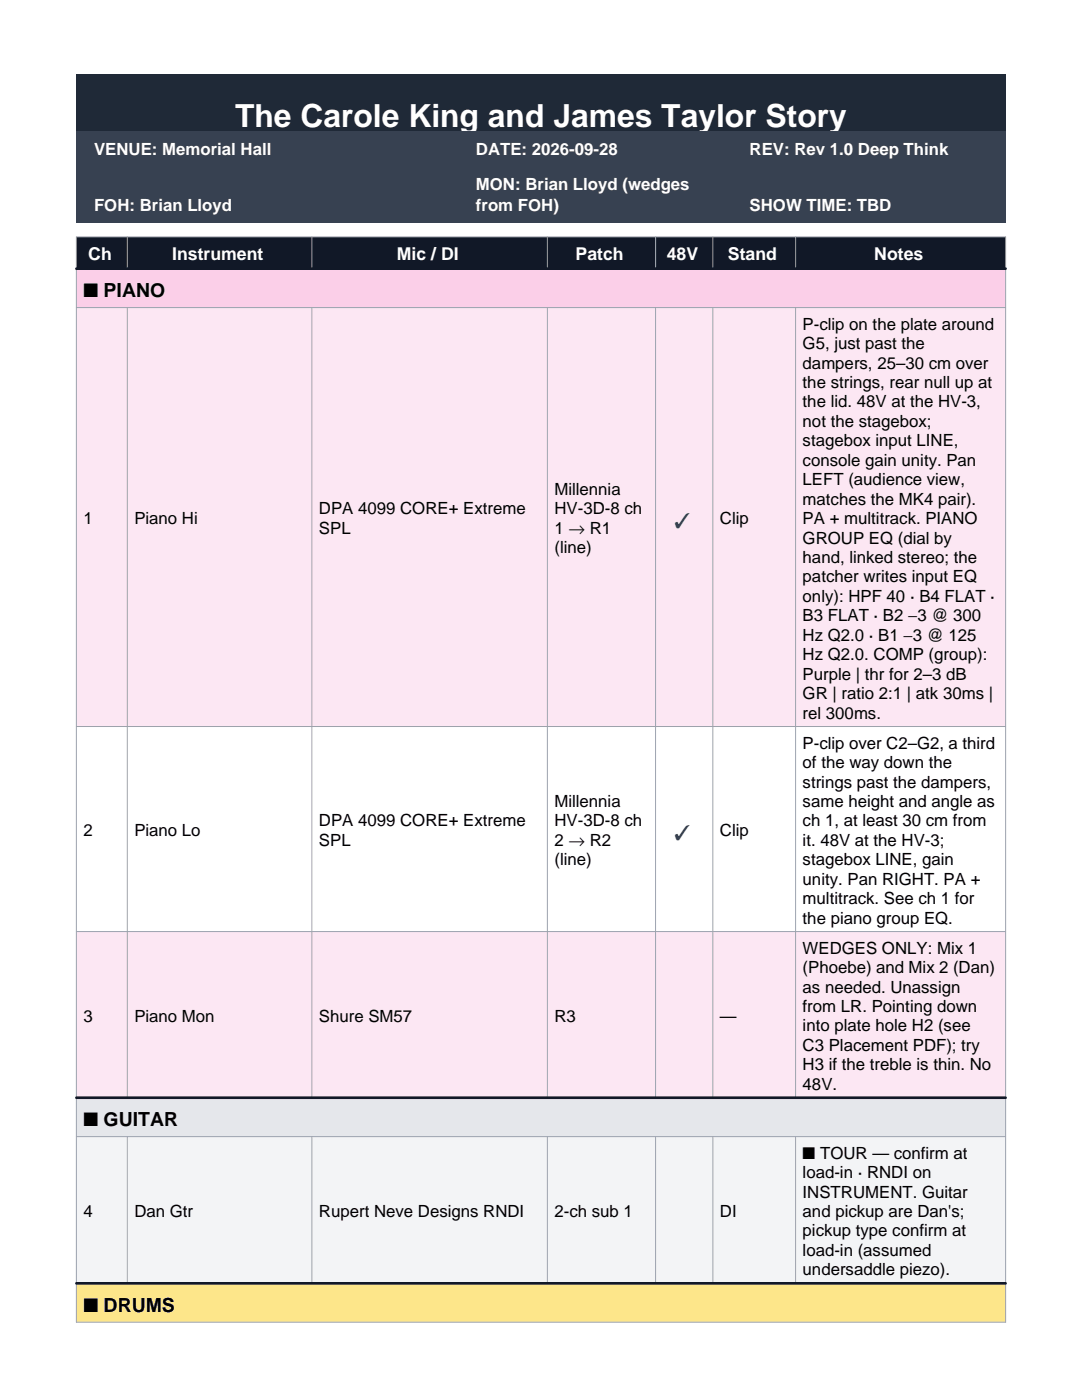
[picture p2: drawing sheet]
<svg xmlns="http://www.w3.org/2000/svg" width="216mm" height="279mm" viewBox="0 0 216 279" stroke-linecap="round" stroke-linejoin="round" font-family="sans-serif">
<defs><g id="words">
<text font-size="6.3" fill="#fff" x="46.9" y="25.4">The Carole King and James Taylor Story</text>
<g font-size="4.2" fill="#065f46">
<text x="134.6" y="105.3">✓</text>
<text x="134.6" y="167.6">✓</text>
</g>
<g font-size="3.9">
<text x="16.7" y="59.3">■ PIANO</text>
<text x="16.7" y="224.7">■ GUITAR</text>
<text x="16.7" y="261.8">■ DRUMS</text>
</g>
<g font-size="3.5" fill="#fff">
<text x="17.6" y="51.9">Ch</text>
<text x="34.3" y="51.9">Instrument</text>
<text x="79.2" y="51.9">Mic / DI</text>
<text x="114.9" y="51.9">Patch</text>
<text x="133" y="51.9">48V</text>
<text x="145.2" y="51.9">Stand</text>
<text x="174.5" y="51.9">Notes</text>
</g>
<g font-size="3.4" fill="#fff">
<text x="18.8" y="30.9">VENUE: Memorial Hall</text>
<text x="95" y="30.9">DATE: 2026-09-28</text>
<text x="149.6" y="30.9">REV: Rev 1.0 Deep Think</text>
<text x="95" y="37.9">MON: Brian Lloyd (wedges</text>
<text x="18.8" y="42.2">FOH: Brian Lloyd</text>
<text x="95" y="42.2">from FOH)</text>
<text x="149.6" y="42.2">SHOW TIME: TBD</text>
</g>
<g font-size="3.4">
<text x="160.2" y="65.8">P-clip on the plate around</text>
<text x="160.2" y="69.7">G5, just past the</text>
<text x="160.2" y="73.6">dampers, 25–30 cm over</text>
<text x="160.2" y="77.4">the strings, rear null up at</text>
<text x="160.2" y="81.3">the lid. 48V at the HV-3,</text>
<text x="160.2" y="85.2">not the stagebox;</text>
<text x="160.2" y="89.1">stagebox input LINE,</text>
<text x="160.2" y="93">console gain unity. Pan</text>
<text x="110.6" y="98.8">Millennia</text>
<text x="160.2" y="96.8">LEFT (audience view,</text>
<text x="160.2" y="100.7">matches the MK4 pair).</text>
<text x="16.7" y="104.6">1</text>
<text x="26.8" y="104.6">Piano Hi</text>
<text x="63.6" y="102.7">DPA 4099 CORE+ Extreme</text>
<text x="63.6" y="106.5">SPL</text>
<text x="110.6" y="102.7">HV-3D-8 ch</text>
<text x="110.6" y="106.5">1 → R1</text>
<text x="143.7" y="104.6">Clip</text>
<text x="160.2" y="104.6">PA + multitrack. PIANO</text>
<text x="110.6" y="110.4">(line)</text>
<text x="160.2" y="108.5">GROUP EQ (dial by</text>
<text x="160.2" y="112.4">hand, linked stereo; the</text>
<text x="160.2" y="116.2">patcher writes input EQ</text>
<text x="160.2" y="120.1">only): HPF 40 · B4 FLAT ·</text>
<text x="160.2" y="124">B3 FLAT · B2 −3 @ 300</text>
<text x="160.2" y="127.9">Hz Q2.0 · B1 −3 @ 125</text>
<text x="160.2" y="131.8">Hz Q2.0. COMP (group):</text>
<text x="160.2" y="135.6">Purple | thr for 2–3 dB</text>
<text x="160.2" y="139.5">GR | ratio 2:1 | atk 30ms |</text>
<text x="160.2" y="143.4">rel 300ms.</text>
<text x="160.2" y="149.4">P-clip over C2–G2, a third</text>
<text x="160.2" y="153.3">of the way down the</text>
<text x="110.6" y="161">Millennia</text>
<text x="160.2" y="157.2">strings past the dampers,</text>
<text x="160.2" y="161">same height and angle as</text>
<text x="16.7" y="166.9">2</text>
<text x="26.8" y="166.9">Piano Lo</text>
<text x="63.6" y="164.9">DPA 4099 CORE+ Extreme</text>
<text x="110.6" y="164.9">HV-3D-8 ch</text>
<text x="143.7" y="166.9">Clip</text>
<text x="160.2" y="164.9">ch 1, at least 30 cm from</text>
<text x="63.6" y="168.8">SPL</text>
<text x="110.6" y="168.8">2 → R2</text>
<text x="110.6" y="172.7">(line)</text>
<text x="160.2" y="168.8">it. 48V at the HV-3;</text>
<text x="160.2" y="172.7">stagebox LINE, gain</text>
<text x="160.2" y="176.6">unity. Pan RIGHT. PA +</text>
<text x="160.2" y="180.4">multitrack. See ch 1 for</text>
<text x="160.2" y="184.3">the piano group EQ.</text>
<text x="160.2" y="190.3">WEDGES ONLY: Mix 1</text>
<text x="160.2" y="194.2">(Phoebe) and Mix 2 (Dan)</text>
<text x="16.7" y="203.9">3</text>
<text x="26.8" y="203.9">Piano Mon</text>
<text x="63.6" y="203.9">Shure SM57</text>
<text x="110.6" y="203.9">R3</text>
<text x="143.7" y="203.9">—</text>
<text x="160.2" y="198.1">as needed. Unassign</text>
<text x="160.2" y="202">from LR. Pointing down</text>
<text x="160.2" y="205.8">into plate hole H2 (see</text>
<text x="160.2" y="209.7">C3 Placement PDF); try</text>
<text x="160.2" y="213.6">H3 if the treble is thin. No</text>
<text x="160.2" y="217.5">48V.</text>
<text x="160.2" y="231.2">■ TOUR — confirm at</text>
<text x="160.2" y="235.1">load-in · RNDI on</text>
<text x="160.2" y="239">INSTRUMENT. Guitar</text>
<text x="16.7" y="242.9">4</text>
<text x="26.8" y="242.9">Dan Gtr</text>
<text x="63.6" y="242.9">Rupert Neve Designs RNDI</text>
<text x="110.6" y="242.9">2-ch sub 1</text>
<text x="143.7" y="242.9">DI</text>
<text x="160.2" y="242.9">and pickup are Dan's;</text>
<text x="160.2" y="246.8">pickup type confirm at</text>
<text x="160.2" y="250.6">load-in (assumed</text>
<text x="160.2" y="254.5">undersaddle piezo).</text>
</g>
</g></defs>
<path d="M15.2 14.8h185.5v11.3h-185.5z" fill-rule="evenodd" fill="#1f2937"/>
<path d="M15.2 26.1h185.5v18.3h-185.5z" fill-rule="evenodd" fill="#374151"/>
<path d="M15.2 47.3h185.5v6.3h-185.5z" fill-rule="evenodd" fill="#111827"/>
<path d="M15.2 53.6h185.5v7.8h-185.5z" fill-rule="evenodd" fill="#fbcfe8"/>
<path d="M15.2 61.4h185.5v83.6h-185.5z" fill-rule="evenodd" fill="#fce7f3"/>
<path d="M15.2 145h185.5v40.9h-185.5z" fill-rule="evenodd" fill="#fff"/>
<path d="M15.2 185.9h185.5v33.2h-185.5z" fill-rule="evenodd" fill="#fce7f3"/>
<path d="M15.2 219.1h185.5v7.7h-185.5z" fill-rule="evenodd" fill="#e5e7eb"/>
<path d="M15.2 226.8h185.5v29.3h-185.5z" fill-rule="evenodd" fill="#f3f4f6"/>
<path d="M15.2 256.1h185.5v7.8h-185.5z" fill-rule="evenodd" fill="#fde68a"/>
<g fill="none" stroke="#9ca3af" stroke-width=".2">
<path d="M15.2 47.3h185.5v216.6h-185.5zM15.2 53.6h185.5M25.4 47.3v6.3M62.2 47.3v6.3M109.2 47.3v6.3M130.8 47.3v6.3M142.2 47.3v6.3M158.7 47.3v6.3M15.2 61.4h185.5M25.4 61.4v157.7M62.2 61.4v157.7M109.2 61.4v157.7"/>
<path d="M130.8 61.4v157.7M142.2 61.4v157.7M158.7 61.4v157.7M15.2 145h185.5M15.2 185.9h185.5M15.2 219.1h185.5M15.2 226.8h185.5M25.4 226.8v29.3M62.2 226.8v29.3M109.2 226.8v29.3M130.8 226.8v29.3M142.2 226.8v29.3"/>
<path d="M158.7 226.8v29.3M15.2 256.1h185.5"/>
</g>
<path d="M15.2 53.6h185.5M15.2 219.1h185.5M15.2 256.1h185.5" fill="none" stroke="#111827" stroke-width=".53"/>
<use href="#words"/>
</svg>
